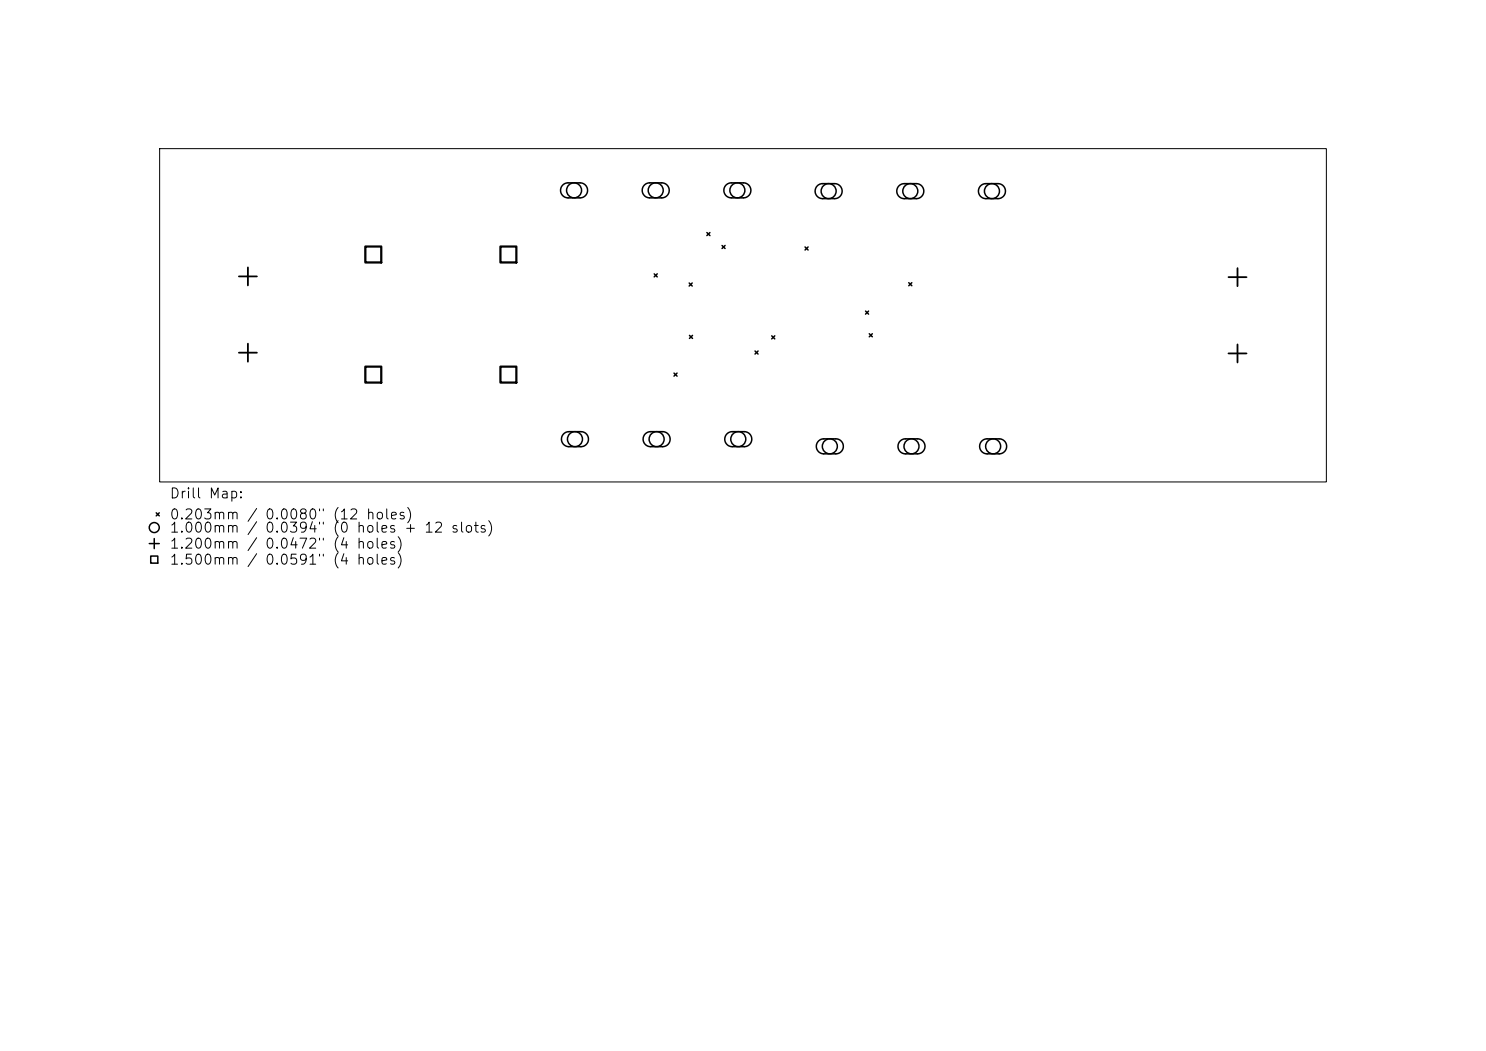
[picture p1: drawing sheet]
<svg xmlns="http://www.w3.org/2000/svg" width="297mm" height="210mm" viewBox="0 0 297 210" stroke-linecap="round" stroke-linejoin="round" font-family="sans-serif">
<defs><g id="words">
<g font-size="2">
<text x="33.8" y="100.1">Drill Map:</text>
<text x="33.8" y="104.3">0.203mm / 0.0080&quot; (12 holes)</text>
<text x="33.8" y="106.9">1.000mm</text>
<text x="52.8" y="106.9">0.0394&quot; (0 holes + 12 slots)</text>
<text x="33.8" y="110.1">1.200mm / 0.0472&quot; (4 holes)</text>
<text x="33.8" y="113.3">1.500mm / 0.0591&quot;</text>
</g>
</g></defs>
<path d="M31.9 29.7h233.2v66.6h-233.2z" fill="none" stroke="#000" stroke-width=".2"/>
<g fill="none" stroke="#000" stroke-width=".3">
<path d="M112.5 37l.9-.5h2.5a1.5 1.5 0 0 1 1.5 1.5 1.5 1.5 0 0 1-1.5 1.5h-2.4a1.5 1.5 0 0 1-1.3-.9 1.5 1.5 0 0 1 .3-1.6zM128.8 37l.9-.5h2.6a1.5 1.5 0 0 1 1.5 1.5 1.5 1.5 0 0 1-1.5 1.5h-2.4a1.5 1.5 0 0 1-1.4-.9 1.5 1.5 0 0 1 .3-1.6zM148.6 36.5a1.5 1.5 0 0 1 1.5 1.5 1.5 1.5 0 0 1-1.5 1.5M148.6 36.5h-2.4a1.5 1.5 0 0 0-1.5 1.5 1.5 1.5 0 0 0 1.5 1.5h2.4M163.4 37.1l.9-.4h2.5a1.5 1.5 0 0 1 1.5 1.5 1.5 1.5 0 0 1-1.5 1.5h-2.4a1.5 1.5 0 0 1-1.4-.9 1.5 1.5 0 0 1 .4-1.7zM179.7 37.1l.9-.4h2.5a1.5 1.5 0 0 1 1.5 1.5 1.5 1.5 0 0 1-1.5 1.5h-2.4a1.5 1.5 0 0 1-1.3-.9 1.5 1.5 0 0 1 .3-1.7zM196 37.1l.9-.4h2.6a1.5 1.5 0 0 1 1.5 1.5 1.5 1.5 0 0 1-1.5 1.5h-2.4a1.5 1.5 0 0 1-1.4-.9 1.5 1.5 0 0 1 .3-1.7zM130.8 54.7l.6 .6M131.4 54.7l-.6 .6M137.7 56.5l.7 .7M138.4 56.5l-.7 .7M141.3 46.5l.6 .6"/>
<path d="M141.9 46.5l-.6 .6M144.3 49l.6 .7M144.9 49l-.6 .7M160.9 49.3l.6 .7M161.5 49.3l-.6 .7M181.6 56.5l.6 .6M182.2 56.5l-.6 .6M134.7 74.5l.6 .7M135.3 74.5l-.6 .7M137.8 67l.6 .6M138.4 67l-.6 .6M150.9 70.1l.6 .6"/>
<path d="M151.5 70.1l-.6 .6M154.2 67.1l.7 .6M154.9 67.1l-.7 .6M173 62.2l.6 .6M173.6 62.2l-.6 .6M173.7 66.7l.7 .6M174.4 66.7l-.7 .6M112.7 86.7l.9-.4h2.5a1.5 1.5 0 0 1 1.5 1.5 1.5 1.5 0 0 1-1.5 1.5h-2.4a1.5 1.5 0 0 1-1.4-1 1.5 1.5 0 0 1 .4-1.6zM129 86.7l.9-.4h2.5a1.5 1.5 0 0 1 1.5 1.5 1.5 1.5 0 0 1-1.5 1.5h-2.4a1.5 1.5 0 0 1-1.3-1 1.5 1.5 0 0 1 .3-1.6zM145.3 86.7l.9-.4h2.6a1.5 1.5 0 0 1 1.5 1.5 1.5 1.5 0 0 1-1.5 1.5h-2.4a1.5 1.5 0 0 1-1.4-1 1.5 1.5 0 0 1 .3-1.6zM163.6 88.1l.9-.4h2.6a1.5 1.5 0 0 1 1.5 1.5 1.5 1.5 0 0 1-1.5 1.5h-2.4a1.5 1.5 0 0 1-1.4-.9 1.5 1.5 0 0 1 .3-1.7zM179.9 88.1l.9-.4h2.6a1.5 1.5 0 0 1 1.5 1.5 1.5 1.5 0 0 1-1.5 1.5h-2.4a1.5 1.5 0 0 1-1.4-.9 1.5 1.5 0 0 1 .3-1.7z"/>
<path d="M196.2 88.1l1-.4h2.5a1.5 1.5 0 0 1 1.5 1.5 1.5 1.5 0 0 1-1.5 1.5h-2.4a1.5 1.5 0 0 1-1.4-.9 1.5 1.5 0 0 1 .3-1.7zM29.8 108.6h2M30.1 111.1h1.4v1.4h-1.4zM30.8 107.6v2M31.2 102.5l.6 .6M31.8 102.5l-.6 .6"/>
<circle cx="114.7" cy="38" r="1.5"/>
<circle cx="131.1" cy="38" r="1.5"/>
<circle cx="147.4" cy="38" r="1.5"/>
<circle cx="165.6" cy="38.2" r="1.5"/>
<circle cx="181.9" cy="38.2" r="1.5"/>
<circle cx="198.3" cy="38.2" r="1.5"/>
<circle cx="114.9" cy="87.8" r="1.5"/>
<circle cx="131.2" cy="87.8" r="1.5"/>
<circle cx="147.6" cy="87.8" r="1.5"/>
<circle cx="165.9" cy="89.2" r="1.5"/>
<circle cx="182.2" cy="89.2" r="1.5"/>
<circle cx="198.5" cy="89.2" r="1.5"/>
<circle cx="30.8" cy="105.4" r="1"/>
</g>
<path d="M47.7 55.2h3.6M49.5 53.4v3.6M245.5 55.4h3.6M247.3 53.6v3.6M47.7 70.5h3.6M49.5 68.7v3.6M245.5 70.6h3.6M247.3 68.8v3.6" fill="none" stroke="#000" stroke-width=".36"/>
<path d="M73 49.3h3.2v3.1h-3.2zM100 49.3h3.2v3.1h-3.2zM73 73.3h3.2v3.1h-3.2zM100 73.3h3.2v3.1h-3.2z" fill="none" stroke="#000" stroke-width=".45"/>
<use href="#words"/>
</svg>
